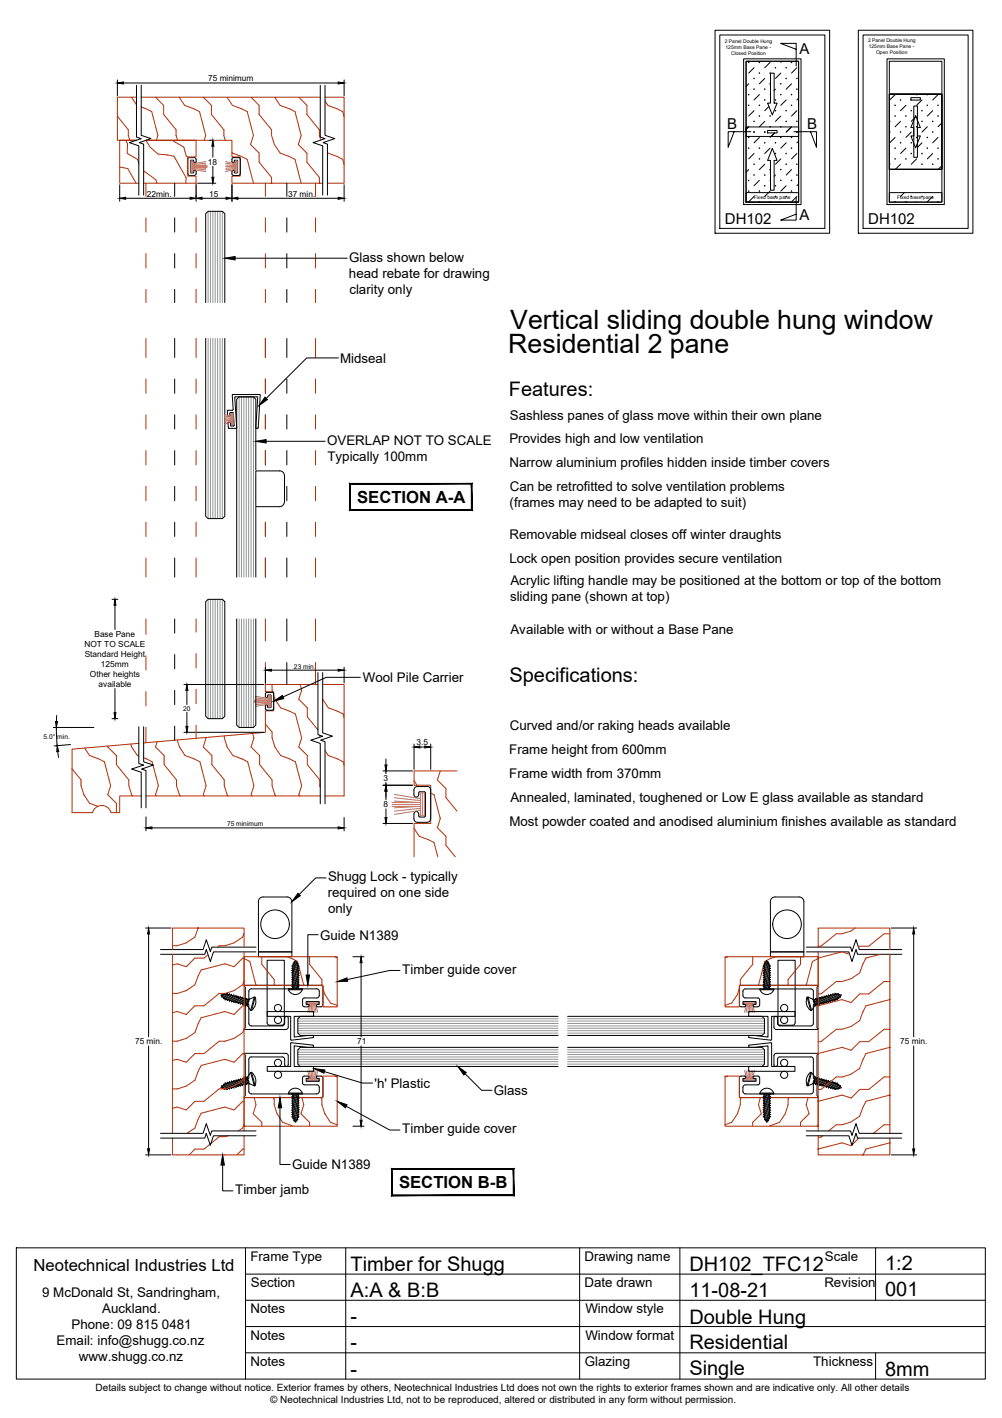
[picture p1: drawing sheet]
<svg xmlns="http://www.w3.org/2000/svg" width="210mm" height="297mm" viewBox="0 0 210 297" stroke-linecap="round" stroke-linejoin="round" font-family="sans-serif">
<defs><g id="words">
<g font-size="5.6">
<text x="106.9" y="68.9">Vertical sliding double hung window</text>
<text x="106.5" y="73.9">Residential 2 pane</text>
</g>
<g font-size="4.2">
<text x="106.6" y="82.9">Features:</text>
<text x="106.7" y="142.9">Specifications:</text>
<text x="73.4" y="266.2">Timber for Shugg</text>
<text x="144.4" y="266.2">DH102_TFC12</text>
<text x="185.4" y="265.9">1:2</text>
<text x="73.4" y="271.7">A:A &amp; B:B</text>
<text x="144.4" y="271.6">11-08-21</text>
<text x="185.4" y="271.6">001</text>
<text x="73.4" y="277.2">-</text>
<text x="144.4" y="277.2">Double Hung</text>
<text x="73.4" y="282.7">-</text>
<text x="144.4" y="282.6">Residential</text>
<text x="73.4" y="288.2">-</text>
<text x="144.4" y="288.1">Single</text>
<text x="185.4" y="288.2">8mm</text>
</g>
<g font-size="3.5">
<text x="74.8" y="105.3">SECTION A-A</text>
<text x="83.6" y="248.9">SECTION B-B</text>
<text x="7" y="266.3">Neotechnical Industries Ltd</text>
</g>
<g font-size="3.1">
<text x="167.5" y="11.3">A</text>
<text x="152.3" y="27">B</text>
<text x="169.1" y="27">B</text>
<text x="151.8" y="47">DH102</text>
<text x="167.5" y="46.1">A</text>
<text x="181.9" y="47">DH102</text>
</g>
<g font-size="2.8">
<text x="73.1" y="58.2">head rebate for drawing</text>
<text x="73.1" y="54.8">Glass shown below</text>
<text x="73.2" y="61.5">clarity only</text>
<text x="71.2" y="76">Midseal</text>
<text x="106.8" y="87.9">Sashless panes of glass move within their own plane</text>
<text x="68.5" y="93.2">OVERLAP NOT TO SCALE</text>
<text x="106.7" y="92.9">Provides high and low ventilation</text>
<text x="68.6" y="96.5">Typically 100mm</text>
<text x="106.7" y="97.9">Narrow aluminium profiles hidden inside timber covers</text>
<text x="106.8" y="106.3">(frames may need to be adapted to suit)</text>
<text x="106.8" y="102.9">Can be retrofitted to solve ventilation problems</text>
<text x="106.7" y="112.9">Removable midseal closes off winter draughts</text>
<text x="106.7" y="117.9">Lock open position provides secure ventilation</text>
<text x="106.8" y="126">sliding pane (shown at top)</text>
<text x="106.9" y="122.6">Acrylic lifting handle may be positioned at the bottom or top of the bottom</text>
<text x="106.9" y="132.9">Available with or without a Base Pane</text>
<text x="76" y="142.9">Wool Pile Carrier</text>
<text x="106.8" y="152.9">Curved and/or raking heads available</text>
<text x="106.7" y="157.9">Frame height from 600mm</text>
<text x="106.7" y="162.9">Frame width from 370mm</text>
<text x="106.9" y="167.9">Annealed, laminated, toughened or Low E glass available as standard</text>
<text x="106.7" y="172.9">Most powder coated and anodised aluminium finishes available as standard</text>
<text x="68.7" y="184.6">Shugg Lock - typically</text>
<text x="68.7" y="188">required on one side</text>
<text x="68.7" y="191.3">only</text>
<text x="67" y="196.8">Guide N1389</text>
<text x="84.3" y="204">Timber guide cover</text>
<text x="78.5" y="227.8">'h' Plastic</text>
<text x="103.4" y="229.4">Glass</text>
<text x="84.3" y="237.4">Timber guide cover</text>
<text x="61.2" y="244.9">Guide N1389</text>
<text x="49.3" y="250.2">Timber jamb</text>
<text x="52.4" y="264.1">Frame Type</text>
<text x="52.5" y="269.7">Section</text>
<text x="122.4" y="264.1">Drawing name</text>
<text x="122.4" y="269.6">Date drawn</text>
<text x="172.7" y="269.6">Revision</text>
<text x="172.8" y="264.2">Scale</text>
<text x="8.8" y="271.8">9 McDonald St, Sandringham,</text>
<text x="21.4" y="275.1">Auckland.</text>
<text x="52.5" y="275.1">Notes</text>
<text x="122.6" y="275.1">Window style</text>
<text x="11.9" y="281.8">Email: info@shugg.co.nz</text>
<text x="15" y="278.5">Phone: 09 815 0481</text>
<text x="52.5" y="280.6">Notes</text>
<text x="122.6" y="280.7">Window format</text>
<text x="16.5" y="285.2">www.shugg.co.nz</text>
<text x="52.5" y="286.1">Notes</text>
<text x="122.5" y="286.2">Glazing</text>
<text x="170.3" y="286.1">Thickness</text>
</g>
<g font-size="2.1">
<text x="20" y="291.4">Details subject to change without notice. Exterior frames by others, Neotechnical Industries Ltd does not own the rights to exterior frames shown and are indicative only. All other details</text>
<text x="56.6" y="293.9">© Neotechnical Industries Ltd, not to be reproduced, altered or distributed in any form without permission.</text>
</g>
<g font-size="1.7">
<text x="43.6" y="17">75 minimum</text>
<text x="43.6" y="34.5">18</text>
<text x="30.8" y="41.2">22min.</text>
<text x="43.8" y="41.2">15</text>
<text x="60.3" y="41.2">37 min.</text>
<text x="17.7" y="135.5">NOT TO SCALE</text>
<text x="17.8" y="137.6">Standard Height</text>
<text x="19.8" y="133.4">Base Pane</text>
<text x="18.8" y="141.8">Other heights</text>
<text x="20.7" y="143.9">available</text>
<text x="21.1" y="139.7">125mm</text>
<text x="87.3" y="156.2">3.5</text>
<text x="80.4" y="163.6">3</text>
<text x="80.4" y="169.1">8</text>
<text x="28.3" y="218.8">75 min.</text>
<text x="74.8" y="218.8">71</text>
<text x="188.6" y="218.8">75 min.</text>
</g>
<g font-size="1.4">
<text x="61.6" y="140.1">23 min.</text>
<text x="38.4" y="148.9">20</text>
<text x="9.1" y="154.8">5.0° min.</text>
<text x="47.6" y="173.1">75 minimum</text>
</g>
<g font-size="1">
<text x="151.8" y="8.9">2 Panel Double Hung</text>
<text x="152" y="10.2">125mm Base Pane -</text>
<text x="153.2" y="11.5">Closed Position</text>
<text x="181.8" y="8.8">2 Panel Double Hung</text>
<text x="182" y="10.1">125mm Base Pane -</text>
<text x="183.5" y="11.4">Open Position</text>
<text x="157.9" y="41.6">Fixed base pane</text>
<text x="187.9" y="41.6">Fixed base pane</text>
</g>
</g></defs>
<!-- layer: APL Notes -->
<g fill="#000" stroke="#000" stroke-width=".21">
<path d="M98.7 101.4v5.4l.2 .1zM98.7 101.4l.2-.1v5.6zM73.4 101.4h25.3l.2-.1zM73.2 101.3h25.7l-25.5 .1zM73.2 101.3l.2 5.5v-5.4zM73.2 101.3l.2 5.5-.2 .1zM73.4 106.8l-.2 .1 25.5-.1zM73.2 106.9l25.5-.1 .2 .1z"/>
<path d="M107.5 245v5.3l.2 .2zM107.5 245l.2-.2v5.7zM82.2 245h25.3l.2-.2zM82 244.8h25.7l-25.5 .2zM82 244.8l.2 5.5v-5.3zM82 244.8l.2 5.5-.2 .2zM82.2 250.3l-.2 .2 25.5-.2zM82 250.5l25.5-.2 .2 .2z"/>
</g>
<!-- layer: Glass -->
<g fill="none" stroke="#939598" stroke-width=".21">
<path d="M43.6 44.3v19.1M44.1 44.3v19.1M44.6 44.3v19.1M45.1 44.3v19.1M45.6 44.3v19.1M46.1 44.3v19.1M46.6 44.3v19.1M43.6 70.9v37.7M44.1 70.9v37.7M44.6 70.9v37.7M45.1 70.9v37.7M45.6 70.9v37.7"/>
<path d="M46.1 70.9v37.7M46.6 70.9v37.7M50.1 83.1v37.8M50.6 83.1v37.8M51.1 83.1v37.8M51.6 83.1v37.8M52.1 83.1v37.8M52.6 83.1v37.8M53.1 83.1v37.8M43.6 125.5v25M44.1 125.5v25M44.6 125.5v25"/>
<path d="M45.1 125.5v25M45.6 125.5v25M46.1 125.5v25M46.6 125.5v25M50.1 129.7v22.7M50.6 129.7v22.7M51.1 129.7v22.7M51.6 129.7v22.7M52.1 129.7v22.7M52.6 129.7v22.7M53.1 129.7v22.7M62.4 214.9h54.5"/>
<path d="M62.4 215.4h54.5M62.4 215.9h54.5M62.4 214.4h54.5M62.4 213.9h54.5M62.4 213.4h54.5M62.4 216.4h54.5M62.4 219.9h54.5M118.9 214.9h41.2M118.9 215.4h41.2M118.9 215.9h41.2M118.9 214.4h41.2M118.9 213.9h41.2"/>
<path d="M118.9 213.4h41.2M118.9 216.4h41.2M118.9 219.9h41.2M62.4 221.4h54.5M62.4 220.9h54.5M62.4 220.4h54.5M62.4 221.9h54.5M62.4 222.4h54.5M62.4 222.9h54.5M118.9 221.4h41.2M118.9 220.9h41.2M118.9 220.4h41.2"/>
<path d="M118.9 221.9h41.2M118.9 222.4h41.2M118.9 222.9h41.2"/>
</g>
<g fill="none" stroke="#000" stroke-width=".21">
<path d="M43.1 70.9v37.2l.5 .5h3l.5-.5v-37.2M43.1 63.4v-18.6l.5-.5h3l.5 .5v18.6M58.6 98.6a1.01 1.01 0 0 1 1 1M58.6 98.6h-5v7.5h5M59.6 99.6v5.5M59.6 105.1a1.01 1.01 0 0 1-1 1M43.1 126l.5-.5h3l.5 .5v24l-.5 .5h-3l-.5-.5zM49.6 120.9v-37.3l.5-.5h3l.5 .5v37.3M49.6 129.7v22.2l.5 .5h3l.5-.5v-22.2M61 217.9l-.1-.1v-4.9h-4.9v-1h9.7v1h-4.1v4.3l4.1-.3-.1 .4-4.6 .6M116.9 212.9h-54l-.5 .5v3l.5 .5h54M116.9 219.4h-54l-.5 .5v3l.5 .5h54"/>
<path d="M118.9 212.9h40.7l.5 .5v3l-.5 .5h-40.7M118.9 219.4h40.7l.5 .5v3l-.5 .5h-40.7M156.9 219l4.7-.5v4.9h4.9v1h-9.7v-1h4.1v-4.3l-4 .3zM161.5 217.9l.1-.1v-4.9h4.9v-1h-9.7v1h4.1v4.3l-4-.3v.4l4.6 .6M56 223.4h4.9l.1-5 4.6 .6 .1 .4-4.1-.3v4.3h4.1v1h-9.7z"/>
<circle cx="58.2" cy="211.2" r=".75"/>
<circle cx="58.2" cy="213.7" r=".75"/>
<circle cx="164.3" cy="213.7" r=".75"/>
<circle cx="164.3" cy="211.2" r=".75"/>
<circle cx="58.2" cy="222.6" r=".75"/>
<circle cx="58.2" cy="225.1" r=".75"/>
<circle cx="164.3" cy="222.6" r=".75"/>
<circle cx="164.3" cy="225.1" r=".75"/>
</g>
<!-- layer: Text2 -->
<path d="M23.5 125.5h1.2M24.1 126.8v5.1M23.5 150.5h1.2M24.1 144.2v5.1" fill="none" stroke="#000" stroke-width=".21"/>
<path d="M24.1 125.5l.2 1.3h-.4zM23.9 149.3h.4l-.2 1.2z" fill="#000" stroke="#000" stroke-width=".21"/>
<!-- layer: AlumOutline -->
<g fill="none" stroke="#000" stroke-width=".21">
<path d="M36.6 38.4v2.7M60.1 38.4v2.7M36.6 45.6v3M36.6 53.1v3M60.1 45.6v3M60.1 53.1v3M36.6 60.6v2.8M36.6 70.9v4M36.6 79.4v3M55.6 70.9v4M55.6 79.4v3M60.1 60.6v2.8"/>
<path d="M60.1 70.9v4M60.1 79.4v3M36.6 86.9v3M36.6 94.4v3M55.6 86.9v3M55.6 94.4v3M60.1 86.9v3M60.1 94.4v3M36.6 101.9v3M36.6 109.4v3M36.6 116.9v4M55.6 101.9v3"/>
<path d="M55.6 109.4v3M55.6 116.9v4M60.1 101.9v3M60.1 109.4v3M60.1 116.9v4M36.6 129.7v2.9M36.6 137.1v3M60.1 129.7v4.6M60.1 138.8v4.6M36.6 144.6v3M36.6 152.1v3M51.2 215.5v.1"/>
<path d="M51.2 215.7h8.7M52.6 214.9h6.5M59.6 214.4l-.2 .4-.3 .1M59.6 213.3v1.1M59.6 213.3a.37 .37 0 0 1 .4-.4 .37 .37 0 0 1 .4 .4M60.4 215.2l-.3 .4-.2 .1M60.4 213.3v1.9M63.8 209l-.4 .4v1.1l.4 .4M63.8 209h2.8l.3-.4-.1-1.2-.4-.3-14 .1-.3 .4v2.3l-.3 .2 .3 .3v4l.3 .4 .2 .1M67.6 210.5l-.3 .4h-.8l-.2-.3v-.1l.6-.1v-.6h-2.8v.6h.4l.2 .2-.2 .3h-.7M67.6 206.6l-.2-.2h-16.2l.2 .4v8.5l-.2 .2M67.6 206.7v3.8"/>
<path d="M156.1 207.1l-.4 .3-.1 .2v1l.3 .4h2.9M156.1 207.2h13.8M158.8 209l.3 .4M158.8 210.9h-.8l-.3-.3 .3-.2h.4v-.6h-2.8v.6l.6 .1v.3l-.9 .1-.4-.2 .1-4.2 16.3-.1 .1 .1-.3 .3v8.5l.3 .2M159.1 210.5l-.3 .4M159.1 209.4v1.1M162.1 213.3v1.9M162.1 213.3a.37 .37 0 0 1 .4-.4 .37 .37 0 0 1 .4 .4M162.1 215.2l.3 .4 .2 .1h8.7M162.9 213.3l.1 1.3 .4 .3M163.4 214.9h6.5M169.9 207.1l.4 .3 .1 2.5 .3 .2-.3 .3v4l-.3 .4-.2 .1"/>
<path d="M171.4 215.5l-.1 .1M52.6 221.4l-.4 .2-.1 .3v4l-.3 .3 .3 .2v2.2l.3 .5h.2M52.6 221.4h6.5M52.6 229.2h13.8M59.1 221.4l.3 .1 .2 .4M59.9 220.6l.2 .1 .3 .4v1.9a.37 .37 0 0 1-.4 .4 .37 .37 0 0 1-.4-.4v-1.1M59.9 220.6l-8.7 .1 .2 .3v8.5l-.2 .4h16.2l.2-.2M63.8 225.4l-.4 .4v1.1l.4 .4M63.8 227.3h2.8l.3 .5v.8l-.3 .5h-.2M63.8 225.4h.7l.2 .3-.2 .2h-.4v.6h2.8v-.6l-.6-.1v-.1l.2-.3 .9 .1 .2 .3M67.6 225.8v3.9M156 225.9h-.4v.6h2.8v-.6h-.4"/>
<path d="M156.1 229.2h13.8M158.8 225.4l.3 .4M158.8 227.3h-2.9l-.3 .5v.8l.1 .3 .4 .2M158.8 225.4l-1 .1-.1 .2 .3 .2M159.1 226.9l-.3 .4M159.1 225.8v1.1M163.4 221.4l-.4 .2-.1 1.4a.37 .37 0 0 1-.4 .4 .37 .37 0 0 1-.4-.4v-1.9l.3-.4 .2-.1 8.7 .1-.2 .3v8.5l.3 .3-16.3 .1-.2-.2v-3.9l.2-.3 .9-.1 .2 .3-.2 .2M163.4 221.4h6.5M169.9 221.4l.2 .1 .3 .4v4l.3 .3-.3 .3v2.1l-.3 .5h-.2"/>
</g>
<!-- layer: Components -->
<g fill="none" stroke="#000" stroke-width=".21">
<path d="M39.7 33l-.4 .4 .1 3.2 .3 .2h1l.4-.4M39.7 33h1M40 36.2h.5M40.5 33.6l.2 .5h.1l.3-.2M40.5 33.6l-.6 .1v2.4l.1 .1M40.7 33l.4 .4M41.1 35.9l-.3-.3-.1 .1-.2 .5M41.1 33.4v.5M41.1 35.9v.5M48.6 33.4v.5l.2 .2h.2l.2-.5M48.9 33l-.3 .4M49 33h1"/>
<path d="M49.2 36.2l-.2-.5-.2-.1-.2 .3v.5M49.2 33.6l.6 .1v2.4l-.1 .1M49.2 36.2h.5M50 33l.3 .4v3.2l-.3 .2h-1l-.4-.4M47.7 85.9l-.1 .2 .2 1.1M47.8 87.2h.2M48.1 87l-.1 .2M48.3 88.6h-.5l.1 1.1h1.5l.2-.1M48.3 88.6l.1 .6M48.8 85.8l-.1 .1h-1M48.9 86.5h-.7v.5M48.9 86.6l.2 2.5"/>
<path d="M49 89.1l-.6 .1M49.3 83.1l-.1 .2 .4 6.3M49.3 83.1h4.6l.1 .2M54 83.3l-.4 6.3 .1 .1M54.4 82.6l.1 .2-.4 6.8-.4 .1M54.4 82.6l-5.7 .1 .1 3.1M55.6 145.4l.2-.3 1.2-.1 .3 .4v3.2l-.3 .2h-1l-.4-.4M55.6 147.9l.2-.3 .2 .1 .2 .5M55.6 145.9l.2 .2 .3-.2v-.3h.5l.2 .1v2.4l-.2 .1M55.6 145.4v.5M55.6 147.9v.5M56.2 148.2h.5"/>
<path d="M88 171.1h-.2l-.1-.6a.5 .5 0 0 0-.5-.5 .5 .5 0 0 0-.5 .5v1a.75 .75 0 0 0 .8 .8h2a.75 .75 0 0 0 .7-.8M88 165.8l-.3 .3M88 165.9l.9-.1 .2 .3M89.1 170.9l-.2 .2-.9 .1M89.1 166.1v4.8M90.2 165.5a.71 .71 0 0 0-.7-.8l-2 .1a.72 .72 0 0 0-.8 .7v1a.5 .5 0 0 0 .5 .5 .5 .5 0 0 0 .5-.5v-.4M90.2 165.5v6M46.8 208.3l-.5 .1 .2 .5 .5-.8-.5 .6M46.9 209.1l.3 .2M47.2 209.3v.2l.2-.2M47.4 209.3l.2 .1M47.4 208.2l-.6 .8-.2-.2"/>
<path d="M47.4 208.2l.2-.2v.3M47.4 208.2l-.4 .1M47.6 208.3l-.8 .9v-.2M47.6 208.3h.2M47.6 209.4v.2l.2-.1M47.8 208.3l.3-.1-.1 .2M47.8 208.3l-.6 1M47.8 209.5h.3M48 208.4l-.6 .9M48 208.4l.3 .1M48.1 209.5v.2l.2-.1M48.3 209.6h.2v.3l.2-.2"/>
<path d="M48.5 208.5l-.7 1M48.7 209.7l.3 .1v.2l.2-.2M48.8 208.6l-.3-.1v-.2l-.9 1.1M48.8 208.6l.2-.2-.1 .2 .3 .1 .3-.2-.8 1.2M48.8 208.6l-.7 .9M48.9 208.6l-.6 1M49.2 208.7l-.7 .9M49.2 209.8l.2 .1M49.4 208.8h.3l-.7 1M49.4 209.9v.2l.2-.2M49.6 209.9l.3 .1M49.7 208.8l.2-.2v.3"/>
<path d="M49.9 208.9h.2l.3-.1-.1 .2M49.9 208.9l-.7 .9M49.9 210v.2l.2-.1M50.1 210.1h.3M50.1 208.9l-.7 1M50.3 209l.3 .1M50.3 209l-.7 .9M50.4 210.1l-.1 .3 .3-.2M50.6 209.1l.2-.2v.2M50.6 210.2l.2 .1M50.6 209.1l-.7 .9M50.8 209.1l.2 .1"/>
<path d="M50.8 209.1l-.7 1M50.8 210.3v.2l.2-.2 .3 .1M51 209.2l.3-.2-.1 .2M51 209.2l-.6 .9M51.2 209.2l.3 .1M51.2 209.2l-.6 1M51.3 210.4v.2l.2-.2M51.5 209.3l.2-.1v.2h.3M51.5 210.4l.2 .1M51.5 209.3l-.7 1M51.7 209.4l-.7 .9M51.7 210.5v.2h.1"/>
<path d="M51.9 210.3l-.2 .2M52 209.4l-.7 1M52.1 209.5l-.6 .9M52.1 209.4l1.2-.5-.8 2.8-.7-1.1zM52.2 209.3l-.2 .1M52.5 211.7h.2M53.3 208.9h.1M53.4 208.9a2.34 2.34 0 0 1-.7 2.8M53.4 208.9l-.7 2.8M60.4 207.3a1.56 1.56 0 0 0 1.5 1 1.56 1.56 0 0 0 1.4-1M60.4 207.1h2.9v.2h-2.9zM61.3 202.8l1.1 .4 .2 .2h-.2v.3"/>
<path d="M61.3 203.5v.2l-.2 .1 .2 .1M61.3 202.3h-.2l.2 .2M61.3 202.8h-.2l.2 .2M61.3 204.7h-.2l.2 .2M61.3 205.2h-.2l.2 .2M61.3 205.6l-.2 .1 .2 .1M61.3 206.6h-.2l.2 .2M61.3 206.1h-.2l.2 .2v.3M61.3 206.1l1.1 .4 .2 .2h-.2v.3M61.3 203.9v.3h-.2l.2 .2M61.3 204.2l1.1 .4v-.3M61.3 203.5l1.1 .4"/>
<path d="M61.3 203.7l1.1 .4M61.3 203l1.1 .4M61.3 203.2l1.1 .5M61.3 202.5l1.1 .4M61.3 202.3l1.1 .4M61.3 203.2l-.2 .1 .2 .2M61.3 202.5v.3M61.3 203v.2M61.3 204.4v.3M61.3 204.9v.3M61.3 205.4v.2M61.3 205.8v.3"/>
<path d="M61.3 206.8v.2M61.3 207l-.2 .1h.1M61.3 205.4l1.1 .3M61.3 205.2l1.1 .4M61.3 204.9l1.1 .4M61.3 204.7l1.1 .4M61.3 205.8l1.1 .4M61.3 205.6l1.1 .4M61.3 206.3l1.1 .4M61.3 206.6l1.1 .4M61.3 206.8l1.1 .3M61.3 207l.3 .1"/>
<path d="M61.3 204.4l1.1 .4M61.5 201.9h-.2l.2 .2M61.5 202.1l.9 .3M61.5 202.1l-.2 .2M61.7 201.5l.5 .2M61.7 201.7l.5 .2M62.2 201.7l-.4-.4-.3 .3 .2 .1-.2 .2 .9 .3M62.2 201.7l.2 .2h-.2M62.2 201.9l.2 .3M62.4 202.2l.2 .2h-.2M62.4 202.7l.2 .2h-.2M62.4 203.7l.2 .2h-.2v.2l.2 .2-1.3-.4"/>
<path d="M62.4 204.6l.2 .2h-.2M62.4 204.8v.3l.2 .2h-.2M62.4 205.6l.2 .1h-.2M62.4 206l.2 .2h-.2M62.4 202.4v.3M62.4 202.9v.3M62.4 205.3v.3M62.4 205.7v.3M62.4 206.2v.2M62.4 207l.2 .1M159.2 207.3a1.56 1.56 0 0 0 1.4 1 1.56 1.56 0 0 0 1.5-1M159.2 207.2h2.9v.1h-2.9z"/>
<path d="M160.1 202.2l-.2 .2h.2M160.1 202.7l-.2 .2h.2M160.1 203.7l-.2 .2h.2v.2l-.2 .2 1.3-.4M160.1 204.6l-.2 .2h.2M160.1 204.8v.3l-.2 .2h.2M160.1 205.6l-.2 .1h.2M160.1 206l-.2 .2h.2M160.1 202.4v.3M160.1 202.9v.3M160.1 205.3v.3M160.1 205.7v.3M160.1 206.2v.2"/>
<path d="M160.1 207l-.2 .2M160.3 201.7l.4-.4 .3 .3-.2 .1 .2 .2-.9 .3M160.3 201.7l-.2 .2h.2M160.3 201.9l-.2 .3M160.8 201.5l-.5 .2M160.8 201.7l-.5 .2M161 201.9h.2l-.2 .2M161 202.1l-.9 .3M161 202.1l.2 .2M161.2 202.8l-1.1 .4-.2 .2h.2v.3M161.2 203.5v.2l.2 .1-.2 .1M161.2 202.3h.2l-.2 .2"/>
<path d="M161.2 202.8h.2l-.2 .2M161.2 204.7h.2l-.2 .2M161.2 205.2h.2l-.2 .2M161.2 205.6l.2 .1-.2 .1M161.2 206.6h.2l-.2 .2M161.2 206.1h.2l-.2 .2v.3M161.2 206.1l-1.3 .6h.2v.3M161.2 203.9v.3h.2l-.2 .2M161.2 204.2l-1.1 .4v-.3M161.2 203.5l-1.1 .4M161.2 203.7l-1.1 .4M161.2 203l-1.1 .4"/>
<path d="M161.2 203.2l-1.1 .5M161.2 202.5l-1.1 .4M161.2 202.3l-1.1 .4M161.2 203.2l.2 .1-.2 .2M161.2 202.5v.3M161.2 203v.2M161.2 204.4v.3M161.2 204.9v.3M161.2 205.4v.2M161.2 205.8v.3M161.2 206.8v.2M161.2 207l.2 .1-.1 .1"/>
<path d="M161.2 205.4l-1.1 .3M161.2 205.2l-1.1 .4M161.2 204.9l-1.1 .4M161.2 204.7l-1.1 .4M161.2 205.8l-1.1 .4M161.2 205.6l-1.1 .4M161.2 206.3l-1.1 .4M161.2 206.6l-1.1 .4M161.2 206.8l-1 .4M161.2 207l-.3 .2M161.2 204.4l-1.1 .4M169.1 208.9a2.34 2.34 0 0 0 .7 2.8"/>
<path d="M169.1 208.9l.7 2.8M169.3 208.9l1.1 .5 .3 1.2-.7 1.1zM169.3 208.9h-.2M170 211.7h-.2M170.3 209.3l.3 .1M170.4 209.5l.6 .9M170.6 209.4l.7 1M170.6 210.3l.2 .2M170.8 210.5v.2h-.1M170.9 209.4l.6 .9M171 209.3l-.2-.1 .1 .2h-.3M171 209.3l.7 1"/>
<path d="M171 210.4l-.2 .1M171.3 210.4v.2l-.3-.2M171.3 209.2l-.3 .1M171.3 209.2l.7 1M171.5 209.2l-.3-.2 .1 .2M171.5 209.2l.7 .9M171.7 210.3v.2l-.2-.2-.2 .1M171.8 209.1l-.3 .1M171.8 209.1l.6 1M172 209.1l-.3-.2 .1 .2M172 210.2l-.3 .1M172 209.1l.6 .9"/>
<path d="M172.2 210.1v.3l-.2-.2M172.2 209l-.2 .1M172.2 209l.7 .9M172.4 208.9l.7 1M172.4 210.1h-.2M172.6 210v.2l-.2-.1M172.7 208.9h-.3l-.2-.1v.2M172.7 208.9l.6 .9M172.9 208.8l-.3-.2 .1 .3M172.9 209.9l-.3 .1M173.1 209.9v.2l-.2-.2M173.1 208.8h-.2l.6 1"/>
<path d="M173.3 208.7l.7 .9M173.3 209.8l-.2 .1M173.6 208.6l.6 1M173.8 208.6l.2-.1v-.2l.2 .2 .7 .9M173.8 208.6l-.3-.2 .1 .2-.5-.1 .7 1.2M173.8 208.6l.6 .9M173.8 209.7l-.3 .1 .1 .2-.3-.2M174 208.5l.7 1M174.2 209.6h-.2v.3l-.2-.2M174.4 209.5l.1 .2-.3-.1M174.5 208.4l.7 .9M174.5 208.4l-.3 .1"/>
<path d="M174.7 208.3l-.3-.1 .1 .2M174.7 208.3l.7 1M174.7 209.5h-.3M174.9 209.4v.2l-.2-.1M175 208.3l.7 .9v-.2M175 208.3h-.3M175.1 208.2l.6 .8 .2-.2M175.1 208.2l-.2-.2 .1 .3M175.1 208.2l.4 .1M175.2 209.3l-.3 .1M175.4 209.3v.2l-.2-.2M175.6 209.1l-.2 .2"/>
<path d="M175.8 208.3l.4 .1-.1 .5-.6-.8 .5 .6M46.5 227.6l.5 .6-.5-.8-.2 .5 .5 .1M46.6 227.5l.2-.2 .6 .8M46.8 227.3v-.2l.8 1M47 228l.4 .1M47.2 227l.6 1M47.2 227l-.3 .2M47.4 227l-.2-.2v.2M47.4 227l.6 .9M47.6 228.1v.2l-.2-.2M47.6 226.9l.9 1.1v-.2l.3-.1M47.6 226.9l-.2 .1"/>
<path d="M47.8 226.9l-.2-.2v.2M47.8 226.9l.7 .9M47.8 228l-.2 .1M48 227.9l.1 .2-.3-.1M48.1 226.8l.7 .9M48.1 226.8l-.3 .1M48.3 226.7l.6 1M48.3 227.9h-.3M48.3 226.7l-.2-.1v.2M48.5 226.7l.7 .9M48.7 226.6l-.2-.2v.3h-.2M48.7 226.6l.8 1.2-.3-.2-.3 .1 .1 .2-.2-.2"/>
<path d="M49 226.6l.7 .9-.3 .1M49.2 226.5l-.2-.2v.3h-.3M49.2 226.5l.7 .9M49.4 226.4l-.2 .1M49.4 226.4l.7 1M49.6 226.4l-.2-.2v.2M49.6 226.4l.7 .9M49.9 227.4v.3l-.2-.2M49.9 226.3l-.3 .1M49.9 226.3l.7 1M50.1 226.2l-.2-.1v.2M50.1 226.2l.7 1"/>
<path d="M50.3 227.3l.1 .2-.5-.1M50.4 226.2h-.3M50.4 226.2l.6 .9M50.6 226.1l-.3-.1 .1 .2M50.6 227.3h-.3M50.6 226.1l.6 1M50.8 227.2v.2l-.2-.1M50.8 226l-.2 .1M50.8 226l.7 1M51 226l.7 1M51 227.1l-.2 .1M51.2 227.1l.1 .2-.3-.2"/>
<path d="M51.3 225.9l-.3 .1-.2-.2v.2M51.3 225.9l.7 1M51.5 225.9l-.2-.2v.2M51.5 227l-.3 .1M51.5 225.9l.6 .9M51.7 225.8l-.2 .1M51.7 225.8l.2 .3M51.8 225.7l-.1-.1v.2M52 226.9l-.3 .1v.2l-.2-.2M52 226.9l.2 .1M52.5 224.7l.8 2.8-1.2-.5-.3-1.3zM52.7 224.6a2.34 2.34 0 0 1 .7 2.8"/>
<path d="M52.7 224.6l.7 2.8-.1 .1M52.7 224.6l-.2 .1M60.4 229a1.56 1.56 0 0 1 1.5-1 1.56 1.56 0 0 1 1.4 1M60.4 229h2.9v.2h-2.9zM61.2 229.2h-.1l.2 .1M61.3 232.4l-.2 .1 .2 .1v.2M61.3 233.8l-.2 .2h.2M61.3 233.3l-.2 .2h.2M61.3 232.4l1.3-.4-.2 .2v.3h.2l-.2 .1M61.3 231.4l-.2 .2h.2M61.3 230.9l-.2 .2 .2 .1M61.3 230.5l-.2 .1 .2 .1"/>
<path d="M61.3 229.5l-.2 .2 .2 .1M61.3 229.8v.2l-.2 .2h.2M61.3 231.9l-.2 .2h.2v.3M61.3 229.3v.2M61.3 230.2v.3M61.3 230.7v.2M61.3 231.2v.2M61.3 231.6v.3M61.3 233.1v.2M61.3 233.5v.3M61.3 232.8l-.2 .2 .2 .1M61.3 234l.2 .2"/>
<path d="M61.5 234.2l-.2 .2h.2M61.6 229.2l-.3 .1M62.2 234.4h.2l-.2 .2M62.2 234.6l-.5 .2M62.2 234.4l-.5 .2M62.4 229.2l-1.1 .3M62.4 234.1l-.9 .3 .2 .2-.2 .2h.2l.1 .2 .4-.4M62.4 232.6v.3h.2l-.2 .2-1.1 .4M62.4 233.9h.2l-.2 .2M62.4 233.4h.2l-.2 .2M62.4 231.5h.2l-.2 .2M62.4 231h.2l-.2 .2v.3"/>
<path d="M62.4 230.6h.2l-.2 .1M62.4 230.1h.2l-.2 .2M62.4 229.3v.3h.2l-.2 .2-1.1 .4M62.4 232v-.3l-1.1 .4M62.4 229.9v.2M62.4 230.3v.3M62.4 230.7v.3M62.4 233.1v.3M62.4 233.6v.3M62.4 232.5l-1.1 .3M62.4 232.2l-1.1 .4M62.4 233.9l-.9 .3"/>
<path d="M62.4 232.9l-1.1 .4M62.4 232.6l-1.1 .5M62.4 233.4l-1.1 .4M62.4 233.6l-1.1 .4M62.4 234.1l-.2 .3M62.4 230.6l-1.1 .3M62.4 230.7l-1.1 .5M62.4 231l-1.1 .4M62.4 231.2l-1.1 .4M62.4 230.1l-1.1 .4M62.4 230.3l-1.1 .4M62.4 229.6l-1.1 .4"/>
<path d="M62.4 229.3l-1.1 .5M62.4 231.5l-1.1 .4M62.6 229.2l-.2 .1M159.2 229a1.56 1.56 0 0 1 1.4-1 1.56 1.56 0 0 1 1.5 1M159.2 229h2.9v.2h-2.9zM159.9 229.2l.2 .1M160.1 234.1l.9 .3-.2 .2 .2 .2h-.2l-.1 .2-.4-.4M160.1 232.6v.3h-.2l.2 .2 1.1 .4M160.1 233.9h-.2l.2 .2M160.1 233.4h-.2l.2 .2M160.1 231.5h-.2l.2 .2M160.1 231h-.2l.2 .2v.3"/>
<path d="M160.1 230.6h-.2l.2 .2M160.1 230.1h-.2l.2 .2M160.1 229.3v.3h-.2l1.3 .6M160.1 232v-.3l1.1 .4M160.1 229.9v.2M160.1 230.3v.3M160.1 230.8v.2M160.1 233.1v.3M160.1 233.6v.3M160.1 232.5l1.1 .3M160.1 232.2l1.1 .4M160.1 233.9l.9 .3"/>
<path d="M160.1 232.9l1.1 .4M160.1 232.6l1.1 .5M160.1 233.4l1.1 .4M160.1 233.6l1.1 .4M160.1 234.1l.2 .3M160.1 230.6l1.1 .4M160.1 230.8l1.1 .4M160.1 231l1.1 .4M160.1 231.2l1.1 .4M160.1 230.1l1.1 .4M160.1 230.3l1.1 .4M160.1 229.6l1.1 .4"/>
<path d="M160.1 229.3l1.1 .5M160.1 231.5l1.1 .4M160.2 229.2l1 .3M160.3 234.4h-.2l.2 .2M160.3 234.6l.5 .2M160.3 234.4l.5 .2M160.9 229.2l.3 .1M161 234.2l.2 .2h-.2M161.2 232.4l.2 .1-.2 .1v.2M161.2 233.8l.2 .2h-.2M161.2 233.3l.2 .2h-.2M161.2 232.4l-1.3-.4 .2 .2v.3h-.2l.2 .1"/>
<path d="M161.2 231.4l.2 .2h-.2M161.2 231l.2 .1-.2 .1M161.2 230.5l.2 .1-.2 .1M161.2 229.5l.2 .2-.2 .1M161.2 229.8v.2l.2 .2h-.2M161.2 231.9l.2 .2h-.2v.3M161.2 229.3v.2M161.2 230.2v.3M161.2 230.7v.3M161.2 231.2v.2M161.2 231.6v.3M161.2 233.1v.2"/>
<path d="M161.2 233.5v.3M161.2 232.8l.2 .2-.2 .1M161.2 234l-.2 .2M161.3 229.2h.1l-.2 .1M169.8 224.6a2.34 2.34 0 0 0-.7 2.8M169.8 224.6l-.7 2.8 .2 .1M169.8 224.6l.2 .1M170 224.7l-.7 2.8 1.1-.5M170 224.7l.7 1-.3 1.3M170.6 226.9l.3 .1-.1 .2 .2-.2M170.6 226.9l-.3 .1M170.7 225.7l.1-.1v.2"/>
<path d="M170.8 225.8l.2 .1M170.8 225.8l-.2 .3M171 227l.3 .1M171 225.9l.3-.2v.2M171 225.9l-.6 .9M171.3 225.9l.2 .1 .2-.2v.2M171.3 225.9l-.7 1M171.3 227.1l-.1 .2 .3-.2M171.5 227.1l.3 .1M171.5 226l-.6 1M171.7 226l.3 .1M171.7 226l-.7 1"/>
<path d="M171.8 227.2l-.1 .2 .3-.1M172 226.1l.2-.1v.2M172 227.3h.2M172 226.1l-.7 1M172.2 226.2h.2M172.2 226.2l-.7 .9M172.2 227.3v.2l.2-.1h.3M172.4 226.2l.2-.1v.2M172.4 226.2l-.6 1M172.6 226.3l.3 .1M172.6 226.3l-.6 1M172.7 227.4l-.1 .3 .3-.2"/>
<path d="M172.9 226.4l.2-.2v.2M172.9 226.4l-.7 .9M173.1 226.4l.2 .1M173.1 226.4l-.7 1M173.3 226.5l.3-.2-.1 .3h.3M173.3 226.5l-.6 .9M173.5 226.6l-.6 .9 .2 .1M173.8 226.6l.2-.2v.3h.2M173.8 226.6l-.7 1.2 .2-.2 .3 .1-.1 .2 .3-.2M174 226.7l-.7 .9M174.2 226.7l-.6 1M174.2 227.9h.3"/>
<path d="M174.2 226.7l.3-.1-.1 .2M174.4 226.8l-.6 .9M174.4 226.8l.3 .1M174.5 227.9l-.1 .2 .3-.1M174.7 226.9l.2-.2v.2M174.7 226.9l-.7 .9M174.7 228l.3 .1M174.9 226.9l-.7 1-.2 .1v-.2l-.2-.1M174.9 226.9l.3 .1M175 228.1l-.1 .2 .2-.2M175.2 227l.2-.2v.2M175.2 227l-.7 .9"/>
<path d="M175.4 227l-.7 1M175.4 227l.2 .2M175.5 228l-.4 .1M175.7 227.3v-.2l-.7 1M175.9 227.5l-.2-.2-.6 .8M176 227.6l-.5 .6 .6-.8 .1 .5-.4 .1"/>
</g>
<!-- layer: WeatherStrip -->
<g fill="none" stroke="#b85c73" stroke-width=".21">
<path d="M40 33.7h.4v2.4h-.4zM40.2 33.7v2.4M40.4 34.9h3M40.4 35.5l2.7 .4M40.4 35.3l2.7 .3M43.1 34.6l-2.7 .1h3M43.1 33.9l-2.7 .4M43.1 34.2l-2.7 .3M43.4 35.1h-3l2.7 .1M47.3 33.9l2 .4M47.3 34.2l2 .3M47.3 34.6l2 .1"/>
<path d="M47.3 34.9h2M49.3 33.7h.4v2.4h-.4zM49.3 35.5l-2 .4M49.3 35.3l-2 .3M49.3 35.1l-2 .1M49.5 33.7v2.4M47 86.8l1.5 .4M47 87.1l1.5 .3M47 87.5l1.5 .1M47 87.8h1.5M48.5 86.6h.4v2.4h-.4zM48.5 88.4l-1.5 .5"/>
<path d="M48.5 88.2l-1.5 .3M48.5 88l-1.5 .2M48.7 86.6v2.4M53.3 146.9h3M53.3 147.1h3l-2.8 .2M53.5 146.6l2.8 .1h-3M53.5 145.9l2.8 .4M53.5 146.2l2.8 .3M56.3 145.7h.4v2.4h-.4zM56.3 147.5l-2.8 .5M56.3 147.3l-2.8 .3M56.5 145.7v2.4"/>
<path d="M82.1 168.5h6M82.1 168.9h6l-5.5 .3M82.6 167.8l5.5 .3h-6M82.6 166.4l5.5 .9M82.6 167.1l5.5 .6M88.1 166.1h.8v4.8h-.8zM88.1 169.7l-5.5 .9M88.1 169.3l-5.5 .6M88.5 166.1v4.8M64.3 209.9h2.4v.4h-2.4zM64.3 210.1h2.4M64.9 210.3l-.4 1.8"/>
<path d="M65.1 210.3l-.3 1.8M65.3 210.3l-.1 1.8M65.5 210.3v1.8M65.7 210.3l.2 1.8M65.9 210.3l.3 1.8M66.1 210.3l.5 1.8M155.8 209.9h2.4v.4h-2.4zM155.8 210.1h2.4M156.4 210.3l-.4 1.8M156.6 210.3l-.3 1.8M156.8 210.3l-.1 1.8M157 210.3v1.8"/>
<path d="M157.2 210.3l.2 1.8M157.4 210.3l.3 1.8M157.6 210.3l.5 1.8M64.3 226h2.4v.4h-2.4zM64.3 226.2h2.4M64.5 224.3l.4 1.7M64.8 224.3l.3 1.7M65.2 224.3l.1 1.7M65.5 224.3v1.7M65.9 224.3l-.2 1.7M66.2 224.3l-.3 1.7M66.6 224.3l-.5 1.7"/>
<path d="M155.8 226h2.4v.4h-2.4zM155.8 226.2h2.4M156 224.3l.4 1.7M156.3 224.3l.3 1.7M156.7 224.3l.1 1.7M157 224.3v1.7M157.4 224.3l-.2 1.7M157.7 224.3l-.3 1.7M158.1 224.3l-.5 1.7"/>
</g>
<!-- layer: Timber 1 -->
<g fill="none" stroke="#b82e00" stroke-width=".21">
<path d="M24.6 24.3l2.3 2.9v1.2l.3 1M25.1 35l1.7 .3 1.7 3.1M26.3 29.4l.4 .7-.1 2 2.2 1.3 .3 .9M27.6 20.4l1 1.5M28.6 20.4h-4v9h4h-3.5v9h4M29.6 22.4l2.2 1 1.3 5-.3 1M29.6 20.4h37.5M30.1 35.8l2.6 1.9 .2 .7M30.1 38.4h11v-1.5h-1.8v-4h1.8v-3.5h-10.5h18v3.5h1.7v4h-1.7v1.5h19M30.6 29.4l.9 1.4 1.6 1.5 3.3 .4 2.6 4.5-.1 1.2M30.6 38.4v2.7M32.6 20.4l1.7 1.7v1.9l2.6 3.2v1.2l.3 1"/>
<path d="M36.3 29.4v.2l2.2 1.2 .5 1.9 .3 .2M37.5 20.4l1.2 1.7 3.1 1.3 1.3 5-.3 1M41.1 38.4v2.7M42.6 20.4l1.7 1.7v1.9l2.6 3.2v1.2M46.9 28.4l.3 1M47.6 20.4l1.1 1.7 3.1 1.3 1.3 5-.6 1.9 1.8 1.8v1.9l2.6 3.2v1.2M48.6 31.9l3.2 1.5 1.3 5M52.6 20.4l1.7 1.7v1.9l2.6 3.2v1.2l.6 1.9 1.2 1.8 3.1 1.3 1.3 5M55.6 38.4v2.7M57.6 20.4l1.1 1.7 3.1 1.3 1.3 5-.6 1.9 1.8 1.8v1.9l2.6 3.2v1.2M62.6 20.4l1.7 1.7v1.9l2.6 3.2v1.2l.3 .9M66.1 38.4v2.7"/>
<path d="M68.1 20.4h4v18h-3.5M68.1 21.2l.6 .9 3.1 1.3 .3 1.1M68.6 31.9l3.2 1.5 .3 1.1M30.6 45.6v3M30.6 53.1v3M41.1 45.6v3M41.1 53.1v3M55.6 45.6v3M55.6 53.1v3M66.1 45.6v3M66.1 53.1v3M30.6 60.6v2.8"/>
<path d="M30.6 70.9v4M30.6 79.4v3M41.1 60.6v2.8M41.1 70.9v4M41.1 79.4v3M55.6 60.6v2.8M55.6 70.9v4M55.6 79.4v3M66.1 60.6v2.8M66.1 70.9v4M66.1 79.4v3M30.6 86.9v3"/>
<path d="M30.6 94.4v3M41.1 86.9v3M41.1 94.4v3M55.6 86.9v3M55.6 94.4v3M66.1 86.9v3M66.1 94.4v3M30.6 101.9v3M30.6 109.4v3M30.6 116.9v4M41.1 101.9v3M41.1 109.4v3"/>
<path d="M41.1 116.9v4M55.6 101.9v3M55.6 109.4v3M55.6 116.9v4M66.1 101.9v3M66.1 109.4v3M66.1 116.9v4M30.6 129.7v3.2M30.6 137.4v3M41.1 129.7v2.7M41.1 136.9v3M55.6 129.7v4.6"/>
<path d="M55.6 138.8v4.6M66.1 129.7v4.6M66.1 138.8v4.6M17.7 156.7l1.1 1.6 3.1 1.3 1.3 5-.6 1.9 1.8 1.8v1.9M22.6 156.3v.2l1.8 1.8v1.9l2.6 3.2v1.2l.7 2.1M27.4 155.9l.2 .6 1.2 1.8 .3 .1M29.1 155.7l-14 1.2v13.3h4.3a1.99 1.99 0 0 1 1.9-1.5 1.99 1.99 0 0 1 2 1.5h1.8v-3.5h4.5M30.1 158.8l1.8 .8 1.3 5-.6 1.9 .2 .2M30.6 144.9v3M30.6 152.4v3.2M32.9 155.4l-.3 1.1 1.8 1.8v1.9l2.6 3.2v1.2l.8 2.1M37.1 155l.5 1.5 1.2 1.8 3.1 1.3 1.3 5-.6 1.9 .2 .2"/>
<path d="M41.1 144.4v3M41.1 151.9v2.8M43.2 154.5l-.6 2 1.8 1.8v1.9l2.6 3.2v1.2l.7 2.1M47 154.1l.6 2.4 1.2 1.8 3.1 1.3 1.3 5-.6 1.9 .2 .2M52.9 153.6l.3 1-.6 1.9 1.8 1.8v1.9l2.6 3.2v1.2l.8 2.1M55.6 151.7l1.4 1.7v1.2l.6 1.9 1.2 1.8 3.1 1.3 1.3 5-.6 1.9 .2 .2M57 143.4l.1 1.5M57.3 145.7l.3 .8 1.2 1.8 3.1 1.3 1.3 5-.6 1.9 1.8 1.8v1.9l2.6 3.2 .1 1.5M62.9 143.4l.3 1.2-.6 1.9 1.8 1.8v1.9l2.2 2.7M66.6 143.4h-11v1.5h1.7v4h-1.7v4.5l-25.5 2.2M67 154v.4M67.6 143.4h4.5v23.3h-4"/>
<path d="M67.6 146.5l1.2 1.8 3.1 1.3 .2 .8M68.1 157.2l.7 1.1 3.1 1.3 .2 .8M15.1 161l1.9 2.4v1.2l.6 1.9 1.2 1.8 1.7 .6M30.6 166.7h36.5M86.7 173.5l1.1 1.7 3.1 1.3 .8 3M86.7 163.5l.7 1M90.2 166.1l.7 .4 1.3 5-.6 1.9 1.8 1.8v1.9l2 2.4M92.2 161.5l-.6 1.9 1.8 1.8v1.9l2.3 2.8M95.7 161.5h-9v3h3.5v8h-3.5v7M36.1 199.9v37.5M41.5 194.4l-.7 1.9-1.8 1.2-1.9 .6h-1M51.1 198.4v-4h-15v4.5"/>
<path d="M51.1 195.5l-.3 .8-1.8 1.2-1.9 .6h-1.2l-.3 .3M51.1 199.4v37.5M171.4 198.4v-4h15v4.5M171.4 198.2h.6M171.4 199.4v37.5M176.4 199.4l-5 1.3M176.4 199.4l1.6 .5M178.3 195l-1.9 .6h-1.2l-3.2 2.6M179.2 194.4l-.9 .6M179.3 199h.1M182 198.2h-1.9l-.3 .2M184.4 199.9l-3 .8-1.3 3.1-1.8 1.2-1.9 .6h-1.2l-3.2 2.6h-.6"/>
<path d="M186.4 195.6h-1.2l-3.2 2.6M186.4 199.9v37.5M43.6 200l-.9 .7h-1.9l-1.8 1.8-1.9-.6-1 .2M51.1 200.4h19.5v10.5h-3v-4.5h-16.5zM51.1 200.8l1.2 .6 1.3 5M51.1 200.7h-.3l-1.8 1.8-1.9-.6-5 1.3-1.3 3.1-1.8 1.2-1.9 .6h-1M51.1 210.7h-.3l-1.8 1.8-1.9-.6-5 1.3-1.3 3.1-1.8 1.2-1.9 .6h-1M51.1 205.5l-.3 .8-1.8 1.2-1.9 .6h-1.2l-3.2 2.6h-1.9l-1.8 1.8-1.9-.6-1 .2M51.1 215.5l-.3 .8-1.8 1.2-1.9 .6h-1.2l-3.2 2.6h-1.9l-1.8 1.8-1.9-.6-1 .3M54.8 200.4v1.6l2.6 3.2v1.2M60.1 200.4l2.2 1 1.3 5M64.8 200.4v1.6l2.6 3.2v1.2"/>
<path d="M67.6 207l.4 1.3 1.2 1.8 1.4 .5M70.1 200.4l.5 .2M151.9 200.4h19.5v6h-16.5v4.5h-3zM152.5 200.4l-.6 .2M154.9 207l-.4 1.3-1.2 1.8-1.4 .5M157.7 200.4v1.6l-2.6 3.2v1.2M162.5 200.4l-2.3 1-1.3 5M167.7 200.4v1.6l-2.6 3.2v1.2M171.4 200.8l-1.2 .6-1.3 5M171.4 218.2h.6M176.4 209.4l-5 1.3M178.3 215l-1.9 .6h-1.2l-3.2 2.6"/>
<path d="M182 218.2h-1.9l-1.8 1.8-1.9-.6-5 1.3M186.4 209.4l-5 1.3-1.3 3.1-1.8 1.2M186.4 219.4l-5 1.3-1.3 3.1-1.8 1.2-1.9 .6h-1.2l-3.2 2.6h-.6M186.4 205.6h-1.2l-3.2 2.6h-1.9l-1.8 1.8-1.9-.6M186.4 215.6h-1.2l-3.2 2.6M36.1 228.1h1M44 239.7l-1.3 1h-1.9l-1.2 1.2M47.1 228.1h-1.2l-3.2 2.6h-1.9l-1.8 1.8-1.9-.6-1 .3M47.8 237.9l-.7 .2h-1.2l-1.7 1.4M51.1 229.9h16.5v-4.5h3v10.5h-19.5zM51.1 237.9v4h-15v-3.5M51.1 235.8l.2 .1"/>
<path d="M51.1 220.7h-.3l-1.8 1.8-1.9-.6-5 1.3-1.3 3.1-1.8 1.2-1.9 .6M51.1 230.7h-.3l-1.8 1.8-1.9-.6-5 1.3-1.3 3.1-1.6 1.1M51.1 225.5l-.3 .8-1.8 1.2-1.9 .6M51.1 235.5l-.3 .8-.9 .6M53.2 229.9l.4 1.5-.6 1.9 1.8 1.8v.8M57.2 229.9l.2 .3v1.2l.6 1.9 1.2 1.8 2.1 .8M63 233.3l1.8 1.8v.8M63.2 229.9l.4 1.5-.6 1.9M67.2 229.9l.2 .3v1.2l.6 1.9 1.2 1.8 1.4 .5M70.1 225.4l.5 .2M151.9 225.4h3v4.5h16.5v6h-19.5zM152.5 225.4l-.6 .2"/>
<path d="M155.3 229.9l-.2 .3v1.2l-.6 1.9-1.2 1.8-1.4 .5M159.3 229.9l-.4 1.5 .6 1.9-1.8 1.8v.8M165.3 229.9l-.2 .3v1.2l-.6 1.9-1.2 1.8-2.1 .8M169.3 229.9l-.4 1.5 .6 1.9-1.8 1.8v.8M171.4 237.9v4h15v-3.5M171.4 235.8l-.2 .1M172.4 237.9l-.4 .3h-.6M176.4 229.4l-5 1.3M178.3 235l-1.9 .6h-1.2l-1.6 1.3M178.4 239.8l-.1 .2-1.9-.6-5 1.3M179.9 238.4l-1.4 1.4M186.4 229.4l-5 1.3-1.3 3.1-1.8 1.2"/>
<path d="M186.4 239.4l-5 1.3-.6 1.2M186.4 225.6h-1.2l-3.2 2.6h-1.9l-1.8 1.8-1.9-.6M186.4 235.6h-1.2l-2.2 1.8M37.1 241.9h.1M47.1 241.9h.1M51.1 240.7h-.3l-1.2 1.2"/>
</g>
<!-- layer: Glass -->
<g fill="#fff" stroke="#fff" stroke-width=".21">
<path d="M53.6 98.6h5.2zM53.6 98.6h5.2z"/>
<path d="M53.6 98.6l5.3 .1zM53.6 98.6l5.3 .1z"/>
<path d="M53.6 98.7l5.5 .1zM53.6 98.7l5.5 .1z"/>
<path d="M53.6 98.8l5.6 .1zM53.6 98.8l5.6 .1h-5.6z"/>
<path d="M53.6 98.9l5.8 .1-.2-.1zM53.6 98.9l5.8 .1h-5.8z"/>
<path d="M53.6 99l5.9 .1-.1-.1zM53.6 99l5.9 .1h-5.9z"/>
<path d="M53.6 99.1l5.9 .2v-.2zM53.6 99.1l5.9 .2h-5.9z"/>
<path d="M53.6 99.3l6 .2-.1-.2zM53.6 99.3l6 .2h-6z"/>
<path d="M53.6 99.5l6 .1v-.1zM53.6 99.5l6 .1h-6z"/>
<path d="M53.6 99.6l6 5.5v-5.5zM53.6 99.6l6 5.5h-6z"/>
<path d="M53.6 105.1l6 .2v-.2zM53.6 105.1l6 .2h-6z"/>
<path d="M53.6 105.3l5.9 .2 .1-.2zM53.6 105.3l5.9 .2h-5.9z"/>
<path d="M53.6 105.5l5.9 .1v-.1zM53.6 105.5l5.9 .1h-5.9z"/>
<path d="M53.6 105.6l5.8 .2 .1-.2zM53.6 105.6l5.8 .2h-5.8z"/>
<path d="M53.6 105.8l5.6 .1 .2-.1zM53.6 105.8l5.6 .1h-5.6z"/>
<path d="M53.6 105.9l5.5 .1 .1-.1zM53.6 105.9l5.5 .1h-5.5z"/>
<path d="M53.6 106h5.5zM53.6 106l5.3 .1z"/>
<path d="M53.6 106.1h5.3zM53.6 106.1h5.2z"/>
<path d="M53.6 106.1h5.2zM53.6 106.1h5z"/>
</g>
<!-- layer: Timber 1 -->
<g fill="#b82e00" stroke="#b82e00" stroke-width=".21">
<circle cx="66.9" cy="38.4" r=".08"/>
<circle cx="56.9" cy="38.4" r=".08"/>
<circle cx="63.6" cy="206.4" r=".08"/>
<circle cx="53.6" cy="206.4" r=".08"/>
<circle cx="67.4" cy="206.4" r=".08"/>
<circle cx="57.4" cy="206.4" r=".08"/>
<circle cx="51.1" cy="200.8" r=".08"/>
<circle cx="51.1" cy="235.8" r=".08"/>
<circle cx="41.5" cy="194.4" r=".08"/>
<circle cx="158.9" cy="206.4" r=".08"/>
<circle cx="168.9" cy="206.4" r=".08"/>
<circle cx="155.1" cy="206.4" r=".08"/>
<circle cx="165.1" cy="206.4" r=".08"/>
<circle cx="171.4" cy="200.8" r=".08"/>
<circle cx="171.4" cy="235.8" r=".08"/>
<circle cx="171.4" cy="200.7" r=".08"/>
<circle cx="171.4" cy="210.7" r=".08"/>
<circle cx="171.4" cy="220.7" r=".08"/>
<circle cx="171.4" cy="230.7" r=".08"/>
<circle cx="171.4" cy="240.7" r=".08"/>
<circle cx="186.4" cy="209.4" r=".08"/>
<circle cx="186.4" cy="219.4" r=".08"/>
<circle cx="186.4" cy="229.4" r=".08"/>
<circle cx="186.4" cy="239.4" r=".08"/>
<circle cx="180.8" cy="241.9" r=".08"/>
</g>
<!-- layer: Dimensions -->
<g fill="none" stroke="#000" stroke-width=".21">
<path d="M24.6 16.7v3.4M25.8 17.4h45M72.1 16.7v3.4M25.1 38.7v3.5M41.1 38.7v3.5M41.4 38.4h3.8M44 29.4h.3M44.6 30.6v2.3M44.6 34.8v2.3M48.6 38.7v3.5M72.1 38.7v3.5M26.3 41.5h13.5"/>
<path d="M42.3 41.5h5M49.8 41.5h21M55.6 139.8v3.3M72.1 139.8v3.3M11.2 152.4h8.5M11.8 152.4l.2 3.8M11.9 149.9l-.1 1.2M12.1 157.4l.2 1.3M14.8 156l-3.5 .3M38.5 153.4h16.8M38.5 143.4h16.8M39.2 144.6v3"/>
<path d="M39.2 149.2v3M56.8 140.4h14M80.8 159v1.2M86.7 155.9v5.3M88 156.5h1M90.2 155.9v5.3M30.6 171.1v2.9M31.8 173.4h39M72.1 171.2v2.8M80.2 164.5h6.2M80.2 161.5h6.2M80.2 172.5h6.2"/>
<path d="M80.8 161.5v.5M80.8 163.9v.6M80.8 165.7v1.8M80.8 169.4v1.8M30.5 194.4h5.3M31.1 195.7v21.5M186.7 194.4h5.3M191.4 195.7v21.5M31.1 219.1v21.6M73.9 200.4h2.4M75.6 201.7v15.5M75.6 219.1v15.6"/>
<path d="M191.4 219.1v21.6M73.9 235.9h2.4M30.5 241.9h5.3M186.7 241.9h5.3"/>
</g>
<g fill="#000" stroke="#000" stroke-width=".21">
<path d="M24.6 17.4l1.2-.2v.4zM70.8 17.2l1.3 .2-1.3 .2zM44.4 37.1h.4l-.2 1.3zM44.6 29.4l.2 1.2h-.4zM25.1 41.5l1.2-.2v.4zM39.8 41.3l1.3 .2-1.3 .2zM41.1 41.5l1.2-.2v.4zM47.3 41.3l1.3 .2-1.3 .2zM48.6 41.5l1.2-.2v.4zM70.8 41.3l1.3 .2-1.3 .2zM12 156.2l.3 1.2-.4 .1zM11.6 151.1l.4 .1-.2 1.2z"/>
<path d="M38.9 152.2h.5l-.2 1.2zM39.2 143.4l.2 1.2h-.5zM55.6 140.4l1.2-.2v.4zM70.8 140.2l1.3 .2-1.3 .2zM86.7 156.5l1.3-.2v.4zM89 156.3l1.2 .2-1.2 .2zM30.6 173.4l1.2-.2v.4zM70.8 173.2l1.3 .2-1.3 .2zM80.8 164.5l.3 1.2h-.5zM80.6 160.2h.5l-.3 1.3zM80.6 171.2h.5l-.3 1.3zM31.1 194.4l.2 1.3h-.4z"/>
<path d="M191.4 194.4l.2 1.3h-.4zM75.6 200.4l.3 1.3h-.5zM75.4 234.7h.5l-.3 1.2zM30.9 240.7h.4l-.2 1.2zM191.2 240.7h.4l-.2 1.2z"/>
</g>
<!-- layer: Shugg Blocks -->
<g fill="none" stroke="#000" stroke-width=".21">
<path d="M28.6 17.9v10.8l1 .3-2.5 .9 2 .7v10.3M29.6 17.9v10.4l2 .7-2.4 .9 .9 .3v10.7M67.1 17.9v10.8l1 .3-2.5 .9 2 .7v10.3M68.1 17.9v10.4l2 .7-2.4 .9 .9 .3v10.7M29.1 152.2v7.7l1 .4-2.5 .8 2 .7v7.4M30.1 152.2v7.4l2 .7-2.4 .8 .9 .3v7.8M66.6 140.9v13l1 .3-2.5 .9 2 .6v12.7M67.6 140.9v12.6l2 .7-2.4 .9 .9 .3v13M53.6 199.4h-8.9l-.6 2-.9-2.5-.3 1h-9.3M53.6 198.4h-9.2l-.3 .9-.9-2.4-.7 2h-8.9M168.9 199.4h8.9l.7 2 .8-2.5 .3 1h9.3M168.9 198.4h9.3l.3 .9 .8-2.4 .7 2h8.9"/>
<path d="M53.6 237.9h-8.9l-.6 2-.9-2.5-.3 1h-9.3M53.6 236.9h-9.2l-.3 .9-.9-2.4-.7 2h-8.9M168.9 237.9h8.9l.7 2 .8-2.5 .3 1h9.3M168.9 236.9h9.3l.3 .9 .8-2.4 .7 2h8.9"/>
</g>
<!-- layer: TitleBlock -->
<g fill="none" stroke="#000" stroke-width=".21">
<path d="M149.8 6.3h24v42.6h-24zM150.8 7.3h22v40.5h-22zM155.8 12.3h12v30.5h-12zM156.3 12.8h11v15.8h-11zM156.3 12.8h11v29.5h-11zM156.8 17.6l-.5 .5M158 14.2l-1.2 1.1M159.1 19.8l-1.1 1.1M160.2 16.4l-1.1 1.2M161.3 13.1l-1.1 1.1M161.4 15.3h.8v6.3h.6l-1 2.5-1-2.5h.6zM161.4 19.7l-.1 .1"/>
<path d="M162.4 18.7l-.2 .3M163.6 15.3l-1.2 1.1M163.8 12.8l-.2 .3M165.8 17.6l-1.1 1.1M166.8 10.3l-3.3-1.2h3.3v4.7M166.9 14.2l-1.1 1.1M179.8 6.3h24v42.6h-24zM180.8 7.3h22v40.5h-22zM185.8 12.3h12v30.5h-12zM186.3 12.8h11v29.5h-11zM186.3 19.7h11v15.8h-11h11v-15.8h-11v15.8zM187.5 19.8l-1.1 1.1"/>
<path d="M189.9 19.7l-.1 .1M196.5 19.8l-1.1 1.1M153.8 27.6l-1.3 3.2v-3.2h4.8M156.3 26.6h11v15.7h-11zM156.8 26.6l-.5 .5M156.8 35.5l-.5 .6M158 23.2l-1.2 1.1M158 32.2l-1.2 1.1M159.1 28.8l-1.1 1.1M159.1 37.8l-1.1 1.1M160.2 25.4l-1.1 1.2M160.2 34.4l-1.1 1.1"/>
<path d="M160.8 27.3h2v.5h-2zM161.1 22.3l-.9 .9M161.3 31l-1.1 1.2M161.4 37.7l-.1 .1M161.8 31.1l1 2.5h-.6v6.2h-.8v-6.2h-.6zM162.3 27.8l-1 1M162.4 36.7l-.2 .2M163.6 24.3l-1.2 1.1M163.6 33.3l-1.2 1.1M164.7 20.9l-1.1 1.2M164.7 29.9l-1.1 1.1M164.7 38.9l-1.1 1.1"/>
<path d="M165.8 26.6l-1.1 1.1M165.8 35.5l-1.1 1.2M166.3 27.6h4.7v3.2l-1.2-3.2M166.9 23.2l-1.1 1.1M166.9 32.2l-1.1 1.1M167.3 20.6l-.4 .3M167.3 29.6l-.4 .3M167.3 38.6l-.4 .3M186.4 23.2l-.1 .1M186.4 32.2l-.1 .1M187.5 28.8l-1.1 1.1M188.7 25.4l-1.2 1.2"/>
<path d="M188.7 34.4l-1.1 1.1M189.8 22.1l-1.1 1.1M189.8 31l-1.1 1.2M190.8 20.5h2v.5h-2zM190.9 27.7l-1.1 1.1M191.4 22.2h.8v6.3h.6l-1 2.5-1-2.5h.6zM191.4 24.9l-.5 .5M191.8 24.2l1 2.5h-.6v6.3h-.8v-6.3h-.6zM191.9 24.4l-.3 .3M192 33.3l-1.1 1.1M193.1 20.9l-1.1 1.2M193.1 29.9l-.9 1"/>
<path d="M194.3 26.6l-1.2 1.1M195.4 23.2l-1.1 1.1M195.4 32.2l-1.1 1.1M196.5 28.8l-1.1 1.1M197.3 25.7l-.8 .9M197.3 34.7l-.7 .8M156.3 40.4h11v1.9h-11zM158 41.2l-1.2 1.1M161.3 40l-1.1 1.2M163.6 42.3h-.1M166.8 41.3v4.8h-3.3l3.3-1.2M166.9 41.2l-1.1 1.1"/>
<path d="M186.3 40.4h11v1.9h-11zM186.4 41.2h-.1M189.4 40.4l-.7 .8M192 42.3h-.1M195.4 41.2l-1.1 1.1"/>
</g>
<g fill="#000" stroke="#000" stroke-width=".21">
<circle cx="156.8" cy="19.8" r=".06"/>
<circle cx="156.8" cy="13.1" r=".06"/>
<circle cx="158" cy="16.4" r=".06"/>
<circle cx="158" cy="18.7" r=".06"/>
<circle cx="159.1" cy="13.1" r=".06"/>
<circle cx="159.1" cy="15.3" r=".06"/>
<circle cx="160.2" cy="18.7" r=".06"/>
<circle cx="161.3" cy="15.3" r=".06"/>
<circle cx="161.3" cy="17.6" r=".06"/>
<circle cx="162.4" cy="14.2" r=".06"/>
<circle cx="163.6" cy="17.6" r=".06"/>
<circle cx="163.6" cy="19.8" r=".06"/>
<circle cx="164.7" cy="16.4" r=".06"/>
<circle cx="164.7" cy="14.2" r=".06"/>
<circle cx="165.8" cy="13.1" r=".06"/>
<circle cx="165.8" cy="19.8" r=".06"/>
<circle cx="166.9" cy="16.4" r=".06"/>
<circle cx="166.9" cy="18.7" r=".06"/>
<circle cx="192" cy="19.8" r=".06"/>
<circle cx="194.3" cy="19.8" r=".06"/>
<circle cx="156.8" cy="28.8" r=".06"/>
<circle cx="156.8" cy="22.1" r=".06"/>
<circle cx="156.8" cy="37.8" r=".06"/>
<circle cx="156.8" cy="31" r=".06"/>
<circle cx="158" cy="27.7" r=".06"/>
<circle cx="158" cy="25.4" r=".06"/>
<circle cx="158" cy="34.4" r=".06"/>
<circle cx="158" cy="36.7" r=".06"/>
<circle cx="159.1" cy="24.3" r=".06"/>
<circle cx="159.1" cy="22.1" r=".06"/>
<circle cx="159.1" cy="31" r=".06"/>
<circle cx="159.1" cy="33.3" r=".06"/>
<circle cx="160.2" cy="20.9" r=".06"/>
<circle cx="160.2" cy="36.7" r=".06"/>
<circle cx="160.2" cy="29.9" r=".06"/>
<circle cx="160.2" cy="27.7" r=".06"/>
<circle cx="160.2" cy="38.9" r=".06"/>
<circle cx="161.3" cy="35.5" r=".06"/>
<circle cx="161.3" cy="24.3" r=".06"/>
<circle cx="161.3" cy="26.5" r=".06"/>
<circle cx="162.4" cy="38.9" r=".06"/>
<circle cx="162.4" cy="32.2" r=".06"/>
<circle cx="162.4" cy="20.9" r=".06"/>
<circle cx="162.4" cy="29.9" r=".06"/>
<circle cx="162.4" cy="23.2" r=".06"/>
<circle cx="163.6" cy="26.5" r=".06"/>
<circle cx="163.6" cy="28.8" r=".06"/>
<circle cx="163.6" cy="37.8" r=".06"/>
<circle cx="163.6" cy="35.5" r=".06"/>
<circle cx="164.7" cy="32.2" r=".06"/>
<circle cx="164.7" cy="23.2" r=".06"/>
<circle cx="164.7" cy="25.4" r=".06"/>
<circle cx="164.7" cy="34.4" r=".06"/>
<circle cx="165.8" cy="37.8" r=".06"/>
<circle cx="165.8" cy="28.8" r=".06"/>
<circle cx="165.8" cy="22.1" r=".06"/>
<circle cx="165.8" cy="31" r=".06"/>
<circle cx="166.9" cy="25.4" r=".06"/>
<circle cx="166.9" cy="34.4" r=".06"/>
<circle cx="166.9" cy="27.7" r=".06"/>
<circle cx="166.9" cy="36.7" r=".06"/>
<circle cx="186.4" cy="27.7" r=".06"/>
<circle cx="186.4" cy="34.4" r=".06"/>
<circle cx="186.4" cy="25.4" r=".06"/>
<circle cx="187.5" cy="31" r=".06"/>
<circle cx="187.5" cy="22.1" r=".06"/>
<circle cx="187.5" cy="33.3" r=".06"/>
<circle cx="187.5" cy="24.3" r=".06"/>
<circle cx="188.6" cy="27.7" r=".06"/>
<circle cx="188.6" cy="20.9" r=".06"/>
<circle cx="188.6" cy="29.9" r=".06"/>
<circle cx="189.8" cy="24.3" r=".06"/>
<circle cx="189.8" cy="26.5" r=".06"/>
<circle cx="189.8" cy="33.3" r=".06"/>
<circle cx="190.9" cy="23.2" r=".06"/>
<circle cx="190.9" cy="29.9" r=".06"/>
<circle cx="190.9" cy="32.2" r=".06"/>
<circle cx="192" cy="26.5" r=".06"/>
<circle cx="192" cy="28.8" r=".06"/>
<circle cx="193.1" cy="34.4" r=".06"/>
<circle cx="193.1" cy="25.4" r=".06"/>
<circle cx="193.1" cy="32.2" r=".06"/>
<circle cx="193.1" cy="23.2" r=".06"/>
<circle cx="194.3" cy="31" r=".06"/>
<circle cx="194.3" cy="22.1" r=".06"/>
<circle cx="194.3" cy="28.8" r=".06"/>
<circle cx="195.4" cy="34.4" r=".06"/>
<circle cx="195.4" cy="25.4" r=".06"/>
<circle cx="195.4" cy="27.7" r=".06"/>
<circle cx="196.5" cy="31" r=".06"/>
<circle cx="196.5" cy="22.1" r=".06"/>
<circle cx="196.5" cy="24.3" r=".06"/>
<circle cx="196.5" cy="33.3" r=".06"/>
<circle cx="156.8" cy="40" r=".06"/>
<circle cx="159.1" cy="42.3" r=".06"/>
<circle cx="159.1" cy="40" r=".06"/>
<circle cx="161.3" cy="42.3" r=".06"/>
<circle cx="162.4" cy="41.2" r=".06"/>
<circle cx="164.7" cy="41.2" r=".06"/>
<circle cx="165.8" cy="40" r=".06"/>
<circle cx="187.5" cy="42.3" r=".06"/>
<circle cx="189.8" cy="42.3" r=".06"/>
<circle cx="190.9" cy="41.2" r=".06"/>
<circle cx="193.1" cy="41.2" r=".06"/>
<circle cx="196.5" cy="42.3" r=".06"/>
</g>
<!-- layer: Components 3 -->
<g fill="none" stroke="#000" stroke-width=".21">
<path d="M54.1 188.9a.97 .97 0 0 1 1-1h5a1.01 1.01 0 0 1 1 1M54.1 188.9v10.5h7v-10.5M54.1 199.4h7v1h-7zM161.4 199.4h7v1h-7zM162.4 187.9a1.01 1.01 0 0 0-1 1M162.4 187.9h5a1.01 1.01 0 0 1 1 1v10.5h-7v-10.5M56 214.3l.2 .4 .3 .1h2.5l.3-.1 .2-.4M56 214.3v-13.1h3.6v13.1M163 214.3v.2l.5 .3h2.6l.4-.3 .1-.2M163 214.3v-13.1h3.6v13.1"/>
<circle cx="57.6" cy="193.6" r="3"/>
<circle cx="164.9" cy="193.6" r="3"/>
</g>
<!-- layer: Title Block -->
<g fill="none" stroke="#000" stroke-width=".21">
<path d="M49.2 54.1h23.5M70.9 75h-6.6l-8.5 8.4M55.7 92.4h12.4M75.5 141.9h-7.2l-9 4.1M66.6 195.8h-2.1v8.4M68.3 183.9h-2.2l-3.4 3.5M83.8 203.3h-2.2l-8.9 1.9M58.6 232.1v11.8h2.2M68 224.5l7.9 2.4h2.2M72.5 231.7l9.1 5h2.2M97.4 224.9l3.5 3.5h2.2M46.6 244.1v5.4h2.2"/>
<path d="M3.4 261.4h203v27.5h-203zM51.4 266.9h155M51.4 272.4h155M51.4 277.9h155M51.4 261.4v27.5M72.4 261.4v27.5M121.4 261.4v27.5M142.4 261.4v27.5M183.4 261.4v11M51.4 283.4h155M183.4 283.4v5.5"/>
</g>
<path d="M47.1 54.1l2.1-.4v.7zM53.6 92.4l2.1-.3v.7zM55.5 83.2l.5 .5-1.8 1.3zM57.3 146.9l1.9-1.2 .3 .6zM62.4 187.1l.5 .5-1.8 1.3zM64.1 204.2h.7l-.3 2.2zM70.6 205.6l2.1-.8 .1 .8zM58.6 229.9l.4 2.2h-.7zM65.9 223.9l2.2 .2-.2 .7zM70.6 230.7l2.1 .7-.3 .7zM95.9 223.4l1.8 1.3-.5 .5zM46.6 241.9l.4 2.2h-.7z" fill="#000" stroke="#000" stroke-width=".21"/>
<use href="#words"/>
</svg>
